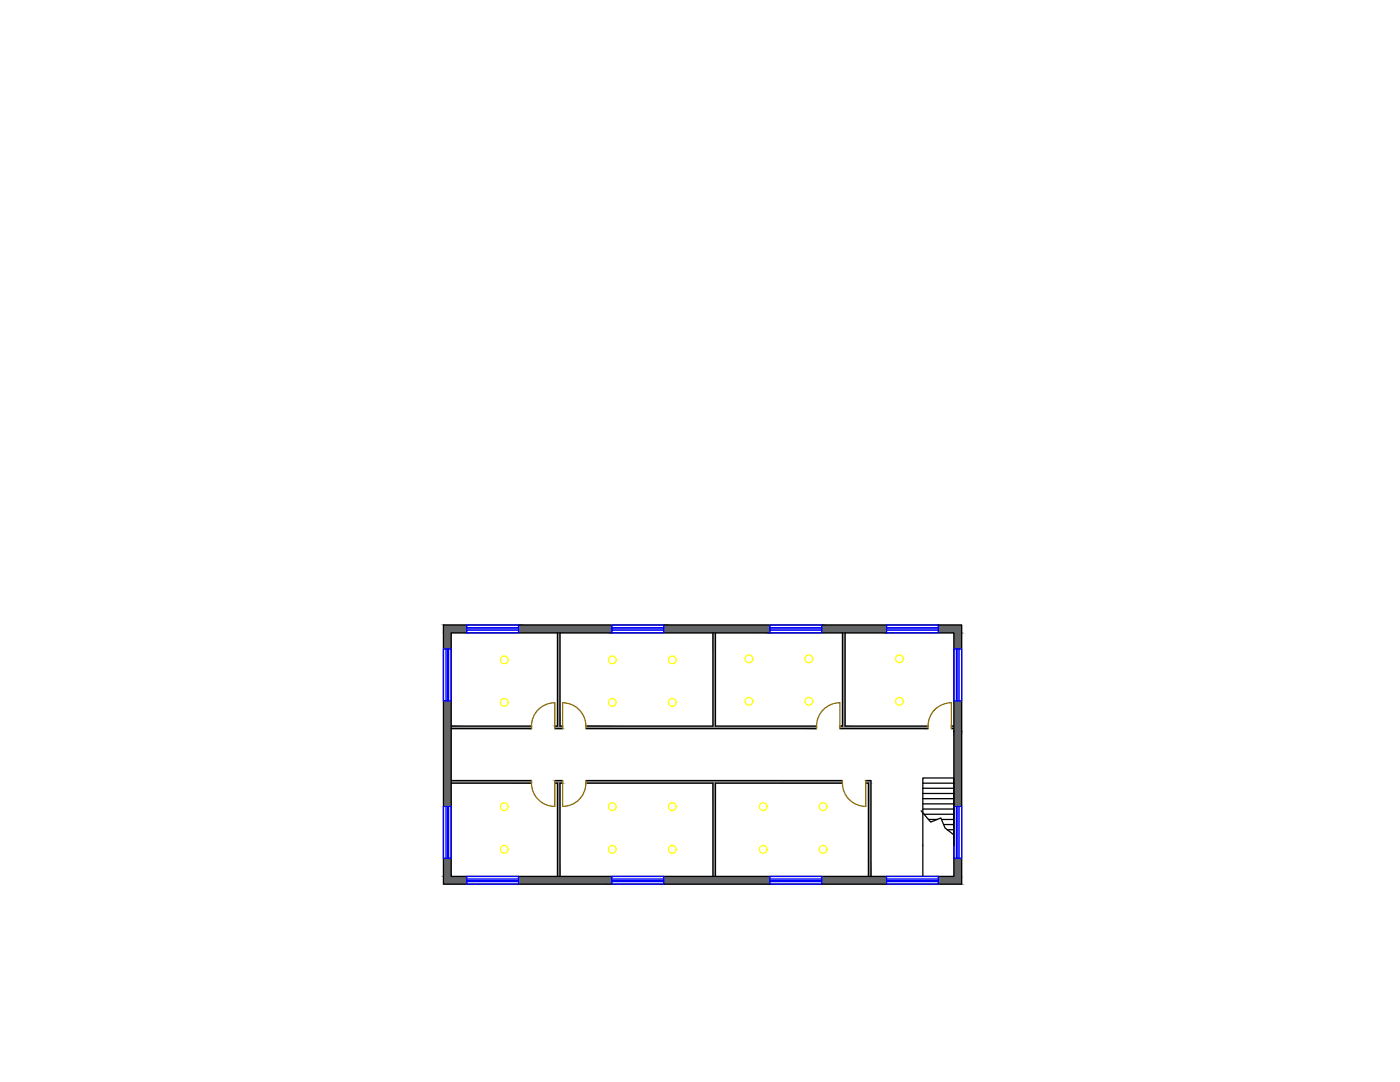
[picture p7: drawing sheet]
<svg xmlns="http://www.w3.org/2000/svg" width="279mm" height="216mm" viewBox="0 0 279 216" stroke-linecap="round" stroke-linejoin="round" font-family="sans-serif">
<!-- layer: hatch -->
<g fill="#636466" stroke="#636466" stroke-width=".2">
<path d="M187.3 124.7l4.6 1.6v-1.6zM187.3 124.7l4.6 1.6h-4.6z"/>
<path d="M164 124.7l12.9 1.6v-1.6zM164 124.7l12.9 1.6h-12.9z"/>
<path d="M132.5 124.7l21.1 1.6v-1.6zM132.5 124.7l21.1 1.6h-21.1z"/>
<path d="M103.5 124.7l18.6 1.6v-1.6zM103.5 124.7l18.6 1.6h-18.6z"/>
<path d="M88.5 124.7l4.7 1.6v-1.6zM88.5 124.7l4.7 1.6h-4.7z"/>
<path d="M88.5 126.3l1.5 3.2v-3.2zM88.5 126.3l1.5 3.2h-1.5z"/>
<path d="M190.4 126.3l1.5 3.2v-3.2zM190.4 126.3l1.5 3.2h-1.5z"/>
<path d="M190.4 139.8l1.5 6.1v-6.1zM190.4 139.8l1.5 6.1h-1.5z"/>
<path d="M88.5 139.8l1.5 21.1v-21.1zM88.5 139.8l1.5 21.1h-1.5z"/>
<path d="M190.4 145.9l1.5 15v-15zM190.4 145.9l1.5 15h-1.5z"/>
<path d="M190.4 171.3l1.5 3.6v-3.6zM190.4 171.3l1.5 3.6h-1.5z"/>
<path d="M88.5 171.3l1.5 3.6v-3.6zM88.5 171.3l1.5 3.6h-1.5z"/>
<path d="M187.3 174.9l4.6 1.5v-1.5zM187.3 174.9l4.6 1.5h-4.6z"/>
<path d="M164 174.9l12.9 1.5v-1.5zM164 174.9l12.9 1.5h-12.9z"/>
<path d="M132.5 174.9l21.1 1.5v-1.5zM132.5 174.9l21.1 1.5h-21.1z"/>
<path d="M103.5 174.9l18.6 1.5v-1.5zM103.5 174.9l18.6 1.5h-18.6z"/>
<path d="M88.5 174.9l4.7 1.5v-1.5zM88.5 174.9l4.7 1.5h-4.7z"/>
</g>
<!-- layer: ext walls -->
<path d="M88.5 124.7h103.4v51.7h-103.4zM90 126.3h100.4v48.6h-100.4z" fill="none" stroke="#000" stroke-width=".25"/>
<!-- layer: hatch -->
<g fill="#939598" stroke="#939598" stroke-width=".2">
<path d="M168.1 126.3l.6 18.6v-18.6zM168.1 126.3l.6 18.6h-.6z"/>
<path d="M142.3 126.3l.5 18.6v-18.6zM142.3 126.3l.5 18.6h-.5z"/>
<path d="M111.3 126.3l.5 18.6v-18.6zM111.3 126.3l.5 18.6h-.5z"/>
<path d="M189.9 144.9l.5 .5v-.5zM189.9 144.9l.5 .5h-.5z"/>
<path d="M167.6 144.9l17.6 .5v-.5zM167.6 144.9l17.6 .5h-17.6z"/>
<path d="M116.9 144.9l46.1 .5v-.5zM116.9 144.9l46.1 .5h-46.1z"/>
<path d="M110.7 144.9l1.6 .5v-.5zM110.7 144.9l1.6 .5h-1.6z"/>
<path d="M90 144.9l16.1 .5v-.5zM90 144.9l16.1 .5h-16.1z"/>
<path d="M172.8 155.7l1 .6v-.6zM172.8 155.7l1 .6h-1z"/>
<path d="M116.9 155.7l51.2 .6v-.6zM116.9 155.7l51.2 .6h-51.2z"/>
<path d="M110.7 155.7l1.6 .6v-.6zM110.7 155.7l1.6 .6h-1.6z"/>
<path d="M90 155.7l16.1 .6v-.6zM90 155.7l16.1 .6h-16.1z"/>
<path d="M173.3 156.3l.5 18.6v-18.6zM173.3 156.3l.5 18.6h-.5z"/>
<path d="M142.3 156.3l.5 18.6v-18.6zM142.3 156.3l.5 18.6h-.5z"/>
<path d="M111.3 156.3l.5 18.6v-18.6zM111.3 156.3l.5 18.6h-.5z"/>
</g>
<!-- layer: int walls -->
<g fill="none" stroke="#000" stroke-width=".25">
<path d="M111.3 126.3v18.6h-.6M111.8 126.3v18.6h.5M142.3 126.3v18.6h-25.4M142.8 126.3v18.6h20.2M168.1 126.3v18.6h-.5M168.7 126.3v18.6h16.5M90 144.9h16.1M90 145.4h16.1M90 155.7h16.1M90 156.3h16.1M110.7 156.3h.6v18.6M110.7 145.4h1.6"/>
<path d="M110.7 155.7h1.6M112.3 156.3h-.5v18.6M116.9 156.3h25.4v18.6M116.9 145.4h46.1M116.9 155.7h51.2M167.6 145.4h17.6M168.1 156.3h-25.3v18.6M172.8 155.7h1v19.2M172.8 156.3h.5v18.6M189.9 144.9h.5M189.9 145.4h.5"/>
</g>
<!-- layer: doors -->
<path d="M106.1 145.4a4.7 4.7 0 0 1 4.6-5.2v5.2M106.1 155.7a4.7 4.7 0 0 0 4.6 5.2v-5.2M112.3 140.2a4.7 4.7 0 0 1 4.6 5.2M112.3 140.2v5.2M112.3 155.7v5.2M116.9 155.7a4.7 4.7 0 0 1-4.6 5.2M167.6 140.2a4.7 4.7 0 0 0-4.6 5.2M167.6 140.2v5.2M168.1 155.7a4.7 4.7 0 0 0 4.7 5.2v-5.2M185.2 145.4a4.7 4.7 0 0 1 4.7-5.2v5.2" fill="none" stroke="#957000" stroke-width=".25"/>
<!-- layer: windows -->
<g fill="none" stroke="#00f" stroke-width=".25">
<path d="M88.5 129.5h1.5v10.3h-1.5zM89 129.5v10.3M89.3 129.5v10.3M89.5 129.5v10.3M93.2 124.7h10.3v1.6h-10.3zM93.2 125.5h10.3M93.2 125.8h10.3M93.2 125.2h10.3M122.1 124.7h10.4v1.6h-10.4zM122.1 125.5h10.4M122.1 125.8h10.4M122.1 125.2h10.4"/>
<path d="M153.6 124.7h10.4v1.6h-10.4zM153.6 125.5h10.4M153.6 125.8h10.4M153.6 125.2h10.4M176.9 124.7h10.4v1.6h-10.4zM176.9 125.5h10.4M176.9 125.8h10.4M176.9 125.2h10.4M190.4 129.5h1.5v10.3h-1.5zM190.9 129.5v10.3M191.2 129.5v10.3M191.4 129.5v10.3"/>
<path d="M88.5 160.9h1.5v10.4h-1.5zM89 160.9v10.4M89.3 160.9v10.4M89.5 160.9v10.4M93.2 174.9h10.3v1.5h-10.3zM93.2 175.7h10.3M93.2 175.4h10.3M93.2 175.9h10.3M122.1 174.9h10.4v1.5h-10.4zM122.1 175.7h10.4M122.1 175.4h10.4M122.1 175.9h10.4"/>
<path d="M153.6 174.9h10.4v1.5h-10.4zM153.6 175.7h10.4M153.6 175.4h10.4M153.6 175.9h10.4M176.9 174.9h10.4v1.5h-10.4zM176.9 175.7h10.4M176.9 175.4h10.4M176.9 175.9h10.4M190.4 160.9h1.5v10.4h-1.5zM190.9 160.9v10.4M191.2 160.9v10.4M191.4 160.9v10.4"/>
</g>
<!-- layer: lights -->
<g fill="none" stroke="#ff0" stroke-width=".25">
<circle cx="100.6" cy="131.7" r=".77"/>
<circle cx="122.2" cy="131.7" r=".77"/>
<circle cx="134.2" cy="131.7" r=".77"/>
<circle cx="149.5" cy="139.9" r=".77"/>
<circle cx="149.5" cy="131.5" r=".77"/>
<circle cx="161.4" cy="131.5" r=".77"/>
<circle cx="161.4" cy="139.9" r=".77"/>
<circle cx="179.5" cy="139.9" r=".77"/>
<circle cx="179.5" cy="131.5" r=".77"/>
<circle cx="100.6" cy="140.2" r=".77"/>
<circle cx="122.2" cy="140.2" r=".77"/>
<circle cx="134.2" cy="140.2" r=".77"/>
<circle cx="100.6" cy="169.5" r=".77"/>
<circle cx="100.6" cy="161" r=".77"/>
<circle cx="122.2" cy="161" r=".77"/>
<circle cx="122.2" cy="169.5" r=".77"/>
<circle cx="134.2" cy="161" r=".77"/>
<circle cx="134.2" cy="169.5" r=".77"/>
<circle cx="152.3" cy="169.5" r=".77"/>
<circle cx="152.3" cy="161" r=".77"/>
<circle cx="164.3" cy="161" r=".77"/>
<circle cx="164.3" cy="169.5" r=".77"/>
</g>
<!-- layer: 0 -->
<g fill="none" stroke="#000" stroke-width=".25">
<path d="M184.2 159.4h6.2M184.2 158.3h6.2M184.2 157.3h6.2M184.2 156.3h6.2M183.8 161.8l1.9 2.2 2.1-.8 .8 2 1.8 1.4M184.2 161.4h6.2M184.2 160.4h6.2M184.4 162.5h6M185.3 163.5h1.8M187.9 163.5h2.5M188.3 164.5h2.1M189.1 165.6h1.3"/>
<path d="M190.4 168.7v-13.5h-6.2v19.7"/>
</g>
</svg>
